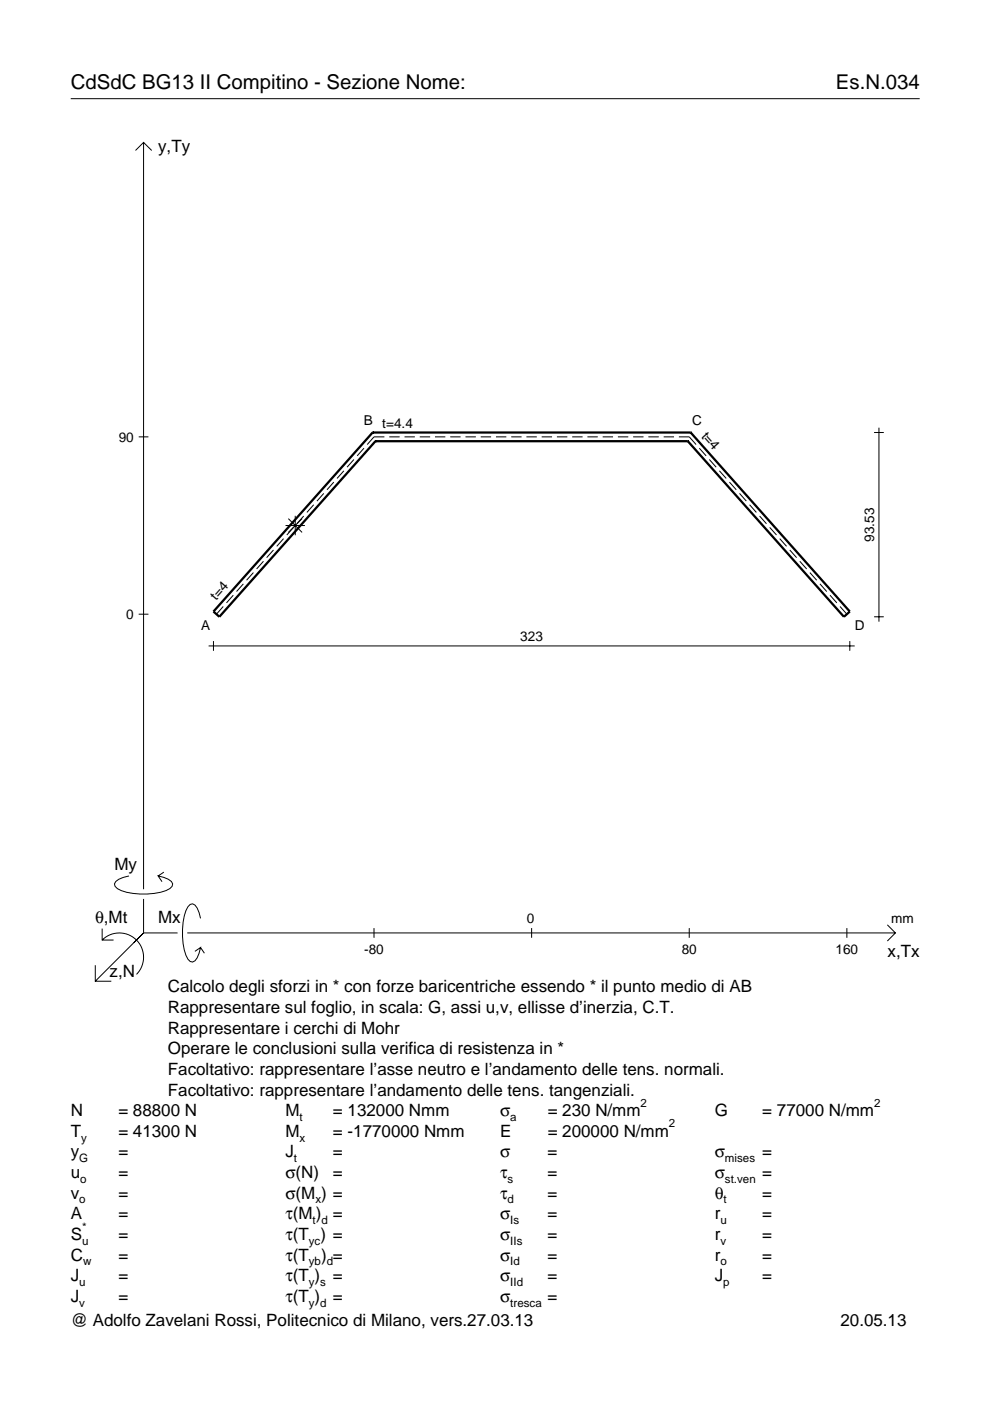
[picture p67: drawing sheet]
<svg xmlns="http://www.w3.org/2000/svg" width="210mm" height="297mm" viewBox="0 0 210 297" stroke-linecap="round" stroke-linejoin="round" font-family="sans-serif">
<defs><g id="words">
<g font-size="4.3">
<text x="15" y="18.9">CdSdC BG13 II Compitino - Sezione Nome:</text>
<text x="177.2" y="18.9">Es.N.034</text>
</g>
<g font-size="3.6">
<text x="33.5" y="32.3">y,Ty</text>
<text x="24.3" y="184.4">My</text>
<text x="20.1" y="195.7">θ,Mt</text>
<text x="33.5" y="195.7">Mx</text>
<text x="188.2" y="203">x,Tx</text>
<text x="23.2" y="207.1">z,N</text>
<text x="35.6" y="210.4">Calcolo degli sforzi in * con forze baricentriche essendo * il punto medio di AB</text>
<text x="35.6" y="214.8">Rappresentare sul foglio, in scala: G, assi u,v, ellisse d’inerzia, C.T.</text>
<text x="35.6" y="219.2">Rappresentare i cerchi di Mohr</text>
<text x="35.6" y="223.5">Operare le conclusioni sulla verifica di resistenza in *</text>
<text x="35.6" y="227.9">Facoltativo: rappresentare l’asse neutro e l’andamento delle tens. normali.</text>
<text x="35.6" y="232.3">Facoltativo: rappresentare l’andamento delle tens. tangenziali.</text>
<text x="15" y="236.7">N</text>
<text x="25.1" y="236.7">= 88800 N</text>
<text x="60.5" y="236.7">M</text>
<text x="70.6" y="236.7">= 132000 Nmm</text>
<text x="106" y="236.7">σ</text>
<text x="116.1" y="236.7">= 230 N/mm</text>
<text x="151.5" y="236.7">G</text>
<text x="161.6" y="236.7">= 77000 N/mm</text>
<text x="15" y="245.4">y</text>
<text x="15" y="241">T</text>
<text x="25.1" y="245.4">=</text>
<text x="25.1" y="241">= 41300 N</text>
<text x="60.5" y="245.4">J</text>
<text x="60.5" y="241">M</text>
<text x="70.6" y="245.4">=</text>
<text x="70.6" y="241">= -1770000 Nmm</text>
<text x="106" y="245.4">σ</text>
<text x="106" y="241">E</text>
<text x="116.1" y="245.4">=</text>
<text x="116.1" y="241">= 200000 N/mm</text>
<text x="151.5" y="245.4">σ</text>
<text x="161.6" y="245.4">=</text>
<text x="15" y="249.8">u</text>
<text x="25.1" y="249.8">=</text>
<text x="60.5" y="249.8">σ(N)</text>
<text x="70.6" y="249.8">=</text>
<text x="106" y="249.8">τ</text>
<text x="116.1" y="249.8">=</text>
<text x="151.5" y="249.8">σ</text>
<text x="161.6" y="249.8">=</text>
<text x="15" y="254.2">v</text>
<text x="25.1" y="254.2">=</text>
<text x="60.5" y="254.2">σ(M ) =</text>
<text x="106" y="254.2">τ</text>
<text x="116.1" y="254.2">=</text>
<text x="151.5" y="254.2">θ</text>
<text x="161.6" y="254.2">=</text>
<text x="15" y="258.5">A</text>
<text x="15" y="262.9">S</text>
<text x="25.1" y="262.9">=</text>
<text x="25.1" y="258.5">=</text>
<text x="60.5" y="262.9">τ(T ) =</text>
<text x="60.5" y="258.5">τ(M ) =</text>
<text x="106" y="258.5">σ</text>
<text x="106" y="262.9">σ</text>
<text x="116.1" y="258.5">=</text>
<text x="116.1" y="262.9">=</text>
<text x="151.5" y="262.9">r</text>
<text x="151.5" y="258.5">r</text>
<text x="161.6" y="262.9">=</text>
<text x="161.6" y="258.5">=</text>
<text x="15" y="267.3">C</text>
<text x="25.1" y="267.3">=</text>
<text x="60.5" y="267.3">τ(T</text>
<text x="68.1" y="267.3">) =</text>
<text x="106" y="267.3">σ</text>
<text x="116.1" y="267.3">=</text>
<text x="151.5" y="267.3">r</text>
<text x="161.6" y="267.3">=</text>
<text x="15" y="271.7">J</text>
<text x="25.1" y="271.7">=</text>
<text x="60.5" y="271.7">τ(T )</text>
<text x="70.6" y="271.7">=</text>
<text x="106" y="271.7">σ</text>
<text x="116.1" y="271.7">=</text>
<text x="151.5" y="271.7">J</text>
<text x="161.6" y="271.7">=</text>
<text x="15" y="276">J</text>
<text x="15" y="281.2">@ Adolfo Zavelani Rossi, Politecnico di Milano, vers.27.03.13</text>
<text x="25.1" y="276">=</text>
<text x="60.5" y="276">τ(T )</text>
<text x="70.6" y="276">=</text>
<text x="106" y="276">σ</text>
<text x="116.1" y="276">=</text>
<text x="178.2" y="281.2">20.05.13</text>
</g>
<g font-size="2.9">
<text x="25.2" y="93.6">90</text>
<text x="77.2" y="90.2">B t=4.4</text>
<text x="146.8" y="90.2">C</text>
<text x="148.6" y="92.6" transform="rotate(48 148.6 92.6)">t=4</text>
<text x="185.3" y="114.8" transform="rotate(-90 185.3 114.8)">93.53</text>
<text x="26.8" y="131.2">0</text>
<text x="45.9" y="127.4" transform="rotate(-48 45.9 127.4)">t=4</text>
<text x="42.7" y="133.6">A</text>
<text x="110.3" y="135.9">323</text>
<text x="181.3" y="133.6">D</text>
<text x="111.7" y="195.7">0</text>
<text x="189" y="195.7">mm</text>
<text x="77.2" y="202.2">-80</text>
<text x="144.5" y="202.2">80</text>
<text x="177.2" y="202.2">160</text>
</g>
<g font-size="2.4">
<text x="63.5" y="237.7">t</text>
<text x="108.2" y="237.7">a</text>
<text x="135.8" y="234.7">2</text>
<text x="141.8" y="239">2</text>
<text x="185.3" y="234.7">2</text>
<text x="17.2" y="242">y</text>
<text x="63.5" y="242">x</text>
<text x="16.8" y="246.4">G</text>
<text x="17" y="250.8">o</text>
<text x="62.3" y="246.4">t</text>
<text x="107.6" y="250.8">s</text>
<text x="153.7" y="246.4">mises</text>
<text x="153.7" y="250.8">st.ven</text>
<text x="16.8" y="255.2">o</text>
<text x="66.9" y="255.2">x</text>
<text x="107.6" y="255.2">d</text>
<text x="153.4" y="255.2">t</text>
<text x="17.4" y="263.9">u</text>
<text x="17.4" y="260.9">*</text>
<text x="65.5" y="263.9">yc</text>
<text x="66.3" y="259.5">t d</text>
<text x="108.2" y="259.5">Is</text>
<text x="108.2" y="263.9">IIs</text>
<text x="152.7" y="263.9">v</text>
<text x="152.7" y="259.5">u</text>
<text x="17.6" y="268.3">w</text>
<text x="65.5" y="268.3">yb d</text>
<text x="108.2" y="268.3">Id</text>
<text x="152.7" y="268.3">o</text>
<text x="16.8" y="272.7">u</text>
<text x="65.5" y="272.7">y s</text>
<text x="108.2" y="272.7">IId</text>
<text x="153.3" y="272.7">p</text>
<text x="16.8" y="277">v</text>
<text x="65.5" y="277">y d</text>
<text x="108.2" y="277">tresca</text>
</g>
</g></defs>
<g fill="none" stroke="#000" stroke-width=".21">
<path d="M15 20.9h180M28.7 31.9l1.7-1.7 1.8 1.7M30.4 30.2v158.3M29.4 92.6h2.1M72.9 99.8l-1.4 1.6M75 97.4l-1.4 1.7M77.2 95l-1.5 1.7M81.5 92.6h-2.2l-1.4 1.7M82.5 92.6h2.2M85.8 92.6h2.2M89 92.6h2.2M92.2 92.6h2.2"/>
<path d="M95.5 92.6h2.2M98.7 92.6h2.2M101.9 92.6h2.2M105.2 92.6h2.2M108.4 92.6h2.2M111.6 92.6h2.2M114.8 92.6h2.2M118.1 92.6h2.2M121.3 92.6h2.2M124.5 92.6h2.2M127.8 92.6h2.2M131 92.6h2.2"/>
<path d="M134.2 92.6h2.2M137.5 92.6h2.2M140.7 92.6h2.2M143.9 92.6h2.2l1.5 1.7M148.3 95l1.4 1.7M150.4 97.4l1.4 1.7M152.5 99.8l1.5 1.6M185.3 91.7h2.1M186.4 90.7v41.1M55.9 119l-1.5 1.6M58 116.6l-1.5 1.6M60.1 114.2l-1.4 1.6"/>
<path d="M60.5 111.4h4.1M61.1 110l2.9 2.9M62.2 111.8l-1.4 1.6M62.6 109.4v4.1M64 110l-2.9 2.9M64.4 109.4l-1.5 1.6M66.5 107l-1.4 1.6M68.6 104.6l-1.4 1.6M70.8 102.2l-1.5 1.6M154.7 102.2l1.4 1.6M156.8 104.6l1.4 1.6M158.9 107l1.5 1.6"/>
<path d="M161.1 109.4l1.4 1.6M163.2 111.8l1.4 1.6M165.3 114.2l1.5 1.6M167.4 116.6l1.5 1.6M169.6 119l1.4 1.6M29.4 130.2h2.1M44.2 137h137M45.3 135.9v2.1M47.3 128.6l-1.4 1.6M49.5 126.2l-1.5 1.6M51.6 123.8l-1.5 1.6M53.7 121.4l-1.4 1.6"/>
<path d="M171.7 121.4l1.5 1.6M173.8 123.8l1.5 1.6M176 126.2l1.4 1.6M178.1 128.6l1.5 1.6M180.2 135.9v2.1M185.3 130.8h2.1M21.7 199.3a5.1 5.1 0 0 1 7.2 0 5.1 5.1 0 0 1 0 7.3M21.7 196.9v2.4h2.4M27.3 185.7a3.6 3.6 0 0 0-3 1.7l.1 .5a5.6 5.6 0 0 0 3.8 1.5 13.4 13.4 0 0 0 7.8-1l.5-.5 .1-.5a3.6 3.6 0 0 0-3.1-1.7l.8 1.2M30.4 190.6v7.2M30.4 197.8l-10.2 10.2M30.4 197.8h7.2"/>
<path d="M34.7 184.9l-1.2 .8M39.7 197.8h150.1M42.5 194.7a3.6 3.6 0 0 0-1.7-3.1l-.5 .2a5.7 5.7 0 0 0-1.5 3.7 13.3 13.3 0 0 0 1 7.9l.5 .5 .5 .1a3.6 3.6 0 0 0 1.7-3.1l-1.2 .8M79.3 196.8v2M112.7 196.8v2M146.1 196.8v2M179.6 196.8v2M188.1 196.1l1.7 1.7-1.7 1.7M20.2 204.7v3.3h3.4M42.5 200.9l.8 1.2"/>
</g>
<path d="M79 91.7h.1M79 91.7l-33.7 38 1.2 1.1 33.1-37.3M79 91.7h67.4M79.6 93.5h.1M79.6 93.5h66.2M145.8 93.5h.1M146.4 91.7h.1M146.4 91.7l33.8 38-1.3 1.1-33.1-37.3" fill="none" stroke="#000" stroke-width=".48"/>
<use href="#words"/>
</svg>
